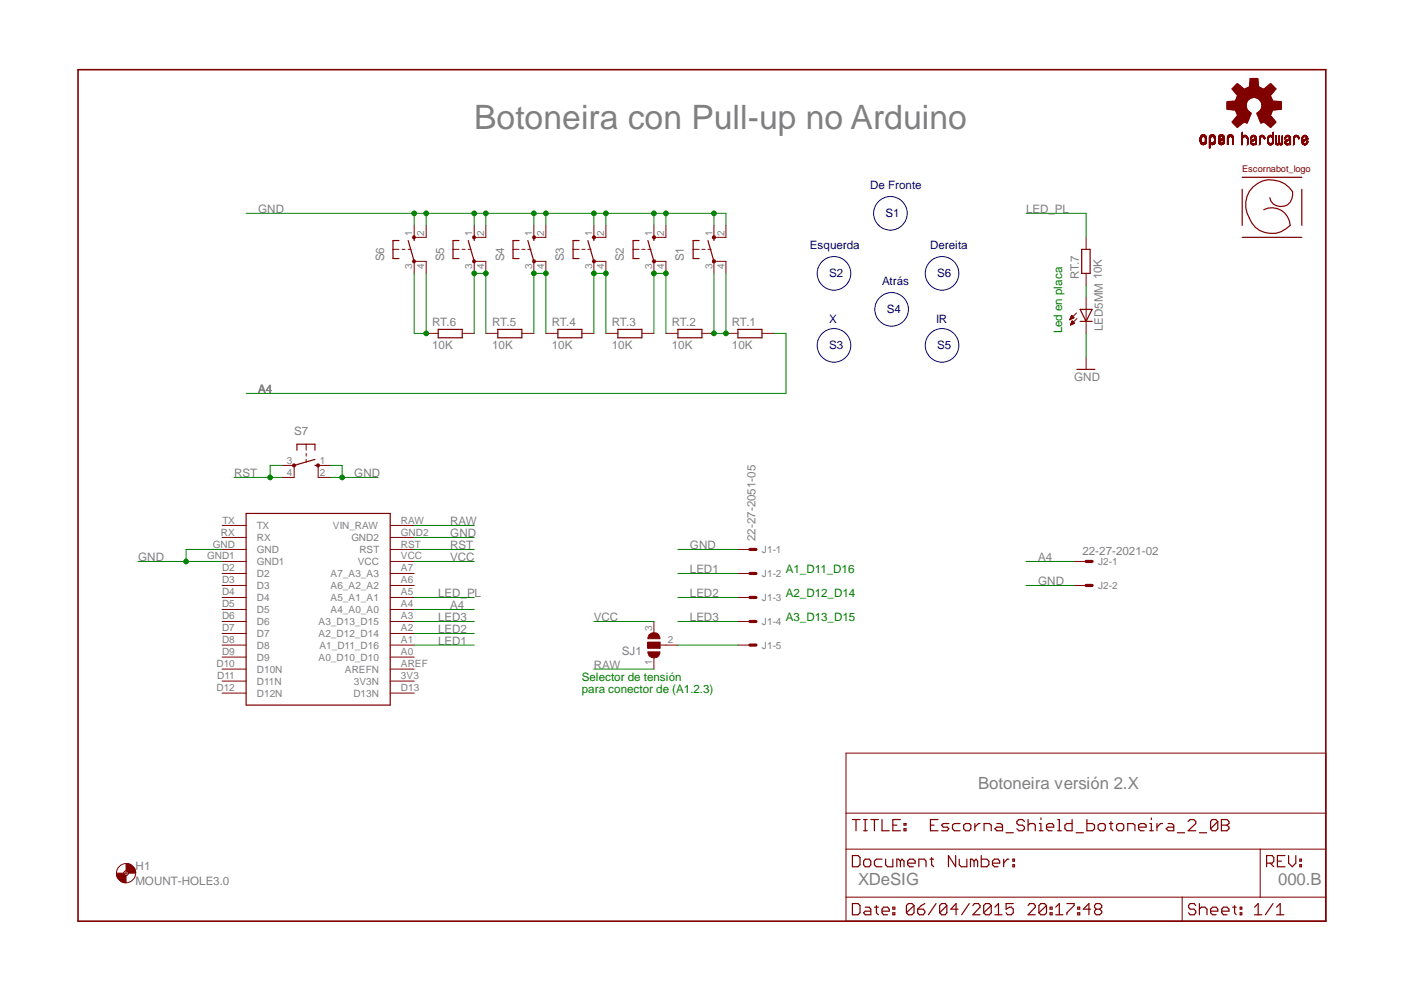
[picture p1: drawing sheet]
<svg xmlns="http://www.w3.org/2000/svg" width="297mm" height="210mm" viewBox="0 0 297 210" stroke-linecap="round" stroke-linejoin="round" font-family="sans-serif">
<defs><g id="words">
<text font-size="7.1" fill="#808080" x="100.3" y="27.4">Botoneira con Pull-up no Arduino</text>
<g font-size="3.6" fill="#808080">
<text x="206.9" y="167">Botoneira versión 2.X</text>
<text x="181.5" y="187.3">XDeSIG</text>
<text x="270.4" y="187.3">000.B</text>
</g>
<g font-size="2.5" fill="#000080">
<text x="184.1" y="40.1">De Fronte</text>
<text x="187.4" y="45.9">S1</text>
<text x="171.4" y="52.8">Esquerda</text>
<text x="196.8" y="52.8">Dereita</text>
<text x="175.4" y="58.6">S2</text>
<text x="198.3" y="58.6">S6</text>
<text x="186.6" y="60.4">Atrás</text>
<text x="175.4" y="68.3">X</text>
<text x="187.6" y="66.2">S4</text>
<text x="198" y="68.3">IR</text>
<text x="175.4" y="73.8">S3</text>
<text x="198.3" y="73.8">S5</text>
</g>
<g font-size="2.5" fill="#808080">
<text x="54.6" y="45.1">GND</text>
<text x="217.1" y="45.1">LED_PL</text>
<text x="81.3" y="55.3" transform="rotate(-90 81.3 55.3)">S6</text>
<text x="94" y="55.3" transform="rotate(-90 94 55.3)">S5</text>
<text x="106.7" y="55.3" transform="rotate(-90 106.7 55.3)">S4</text>
<text x="119.3" y="55.3" transform="rotate(-90 119.3 55.3)">S3</text>
<text x="132" y="55.3" transform="rotate(-90 132 55.3)">S2</text>
<text x="144.7" y="55.3" transform="rotate(-90 144.7 55.3)">S1</text>
<text x="228.3" y="59.1" transform="rotate(-90 228.3 59.1)">RT.7</text>
<text x="91.4" y="69">RT.6</text>
<text x="104.1" y="69">RT.5</text>
<text x="116.8" y="69">RT.4</text>
<text x="129.5" y="69">RT.3</text>
<text x="142.2" y="69">RT.2</text>
<text x="154.9" y="69">RT.1</text>
<text x="233.3" y="70" transform="rotate(-90 233.3 70)">LED5MM 10K</text>
<text x="91.4" y="73.8">10K</text>
<text x="104.1" y="73.8">10K</text>
<text x="116.8" y="73.8">10K</text>
<text x="129.5" y="73.8">10K</text>
<text x="142.2" y="73.8">10K</text>
<text x="154.9" y="73.8">10K</text>
<text x="54.6" y="83.2">A4</text>
<text x="227.2" y="80.7">GND</text>
<text x="62.2" y="92.1">S7</text>
<text x="49.5" y="101">RST</text>
<text x="74.9" y="101">GND</text>
<text x="95.2" y="113.7">GND</text>
<text x="95.2" y="111.2">RAW</text>
<text x="29.2" y="118.8">GND</text>
<text x="95.2" y="118.8">VCC</text>
<text x="95.2" y="116.3">RST</text>
<text x="146" y="116.3">GND</text>
<text x="159.9" y="114.5" transform="rotate(-90 159.9 114.5)">22-27-2051-05</text>
<text x="219.6" y="118.8">A4</text>
<text x="229" y="117.4">22-27-2021-02</text>
<text x="146" y="121.3">LED1</text>
<text x="219.6" y="123.9">GND</text>
<text x="92.7" y="131.5">LED3</text>
<text x="92.7" y="126.4">LED_PL</text>
<text x="95.2" y="129">A4</text>
<text x="125.6" y="131.5">VCC</text>
<text x="146" y="131.5">LED3</text>
<text x="146" y="126.4">LED2</text>
<text x="92.7" y="134">LED2</text>
<text x="92.7" y="136.6">LED1</text>
<text x="125.6" y="141.6">RAW</text>
<text x="131.6" y="138.7">SJ1</text>
<text x="28.7" y="184.2">H1</text>
<text x="28.7" y="187.2">MOUNT-HOLE3.0</text>
</g>
<g font-size="2.5" fill="#008000">
<text x="224.7" y="70.5" transform="rotate(-90 224.7 70.5)">Led en placa</text>
<text x="166.3" y="121.3">A1_D11_D16</text>
<text x="166.3" y="126.4">A2_D12_D14</text>
<text x="166.3" y="131.5">A3_D13_D15</text>
<text x="123.1" y="144">Selector de tensión</text>
<text x="123.1" y="146.7">para conector de (A1.2.3)</text>
</g>
<g font-size="2.1" fill="#808080">
<text x="87.2" y="49.9" transform="rotate(-90 87.2 49.9)">1</text>
<text x="89.7" y="49.9" transform="rotate(-90 89.7 49.9)">2</text>
<text x="99.9" y="49.9" transform="rotate(-90 99.9 49.9)">1</text>
<text x="102.4" y="49.9" transform="rotate(-90 102.4 49.9)">2</text>
<text x="112.6" y="49.9" transform="rotate(-90 112.6 49.9)">1</text>
<text x="115.1" y="49.9" transform="rotate(-90 115.1 49.9)">2</text>
<text x="125.3" y="49.9" transform="rotate(-90 125.3 49.9)">1</text>
<text x="127.8" y="49.9" transform="rotate(-90 127.8 49.9)">2</text>
<text x="138" y="49.9" transform="rotate(-90 138 49.9)">1</text>
<text x="140.5" y="49.9" transform="rotate(-90 140.5 49.9)">2</text>
<text x="150.7" y="49.9" transform="rotate(-90 150.7 49.9)">1</text>
<text x="153.2" y="49.9" transform="rotate(-90 153.2 49.9)">2</text>
<text x="87.2" y="56.8" transform="rotate(-90 87.2 56.8)">3</text>
<text x="89.7" y="56.8" transform="rotate(-90 89.7 56.8)">4</text>
<text x="99.9" y="56.8" transform="rotate(-90 99.9 56.8)">3</text>
<text x="102.4" y="56.8" transform="rotate(-90 102.4 56.8)">4</text>
<text x="112.6" y="56.8" transform="rotate(-90 112.6 56.8)">3</text>
<text x="115.1" y="56.8" transform="rotate(-90 115.1 56.8)">4</text>
<text x="125.3" y="56.8" transform="rotate(-90 125.3 56.8)">3</text>
<text x="127.8" y="56.8" transform="rotate(-90 127.8 56.8)">4</text>
<text x="138" y="56.8" transform="rotate(-90 138 56.8)">3</text>
<text x="140.5" y="56.8" transform="rotate(-90 140.5 56.8)">4</text>
<text x="150.7" y="56.8" transform="rotate(-90 150.7 56.8)">3</text>
<text x="153.2" y="56.8" transform="rotate(-90 153.2 56.8)">4</text>
<text x="60.7" y="98.1">3</text>
<text x="60.7" y="100.7">4</text>
<text x="67.6" y="98.1">1</text>
<text x="67.6" y="100.7">2</text>
<text x="46.7" y="113.4">RX</text>
<text x="47.1" y="110.8">TX</text>
<text x="54.4" y="111.9">TX</text>
<text x="70.4" y="111.9">VIN_RAW</text>
<text x="84.8" y="113.4">GND2</text>
<text x="84.8" y="110.8">RAW</text>
<text x="43.9" y="118.4">GND1</text>
<text x="45" y="115.9">GND</text>
<text x="54.4" y="114.5">RX</text>
<text x="54.4" y="117">GND</text>
<text x="54.4" y="119.6">GND1</text>
<text x="74.3" y="114.5">GND2</text>
<text x="75.7" y="119.6">VCC</text>
<text x="76" y="117">RST</text>
<text x="84.8" y="118.4">VCC</text>
<text x="84.8" y="115.9">RST</text>
<text x="161.2" y="117">J1-1</text>
<text x="232.3" y="119.6">J2-1</text>
<text x="47" y="120.9">D2</text>
<text x="47" y="123.5">D3</text>
<text x="47" y="126">D4</text>
<text x="54.4" y="122.1">D2</text>
<text x="54.4" y="124.6">D3</text>
<text x="69.9" y="124.6">A6_A2_A2</text>
<text x="69.9" y="122.1">A7_A3_A3</text>
<text x="84.8" y="126">A5</text>
<text x="84.8" y="123.5">A6</text>
<text x="84.8" y="120.9">A7</text>
<text x="161.2" y="122.1">J1-2</text>
<text x="232.3" y="124.6">J2-2</text>
<text x="47" y="128.5">D5</text>
<text x="47" y="131.1">D6</text>
<text x="54.4" y="127.2">D4</text>
<text x="54.4" y="129.7">D5</text>
<text x="69.9" y="129.7">A4_A0_A0</text>
<text x="69.9" y="127.2">A5_A1_A1</text>
<text x="84.8" y="131.1">A3</text>
<text x="84.8" y="128.5">A4</text>
<text x="161.2" y="127.2">J1-3</text>
<text x="47" y="133.6">D7</text>
<text x="47" y="136.2">D8</text>
<text x="54.4" y="132.3">D6</text>
<text x="54.4" y="134.8">D7</text>
<text x="54.4" y="137.3">D8</text>
<text x="67.4" y="134.8">A2_D12_D14</text>
<text x="67.4" y="132.3">A3_D13_D15</text>
<text x="67.6" y="137.3">A1_D11_D16</text>
<text x="84.8" y="136.2">A1</text>
<text x="84.8" y="133.6">A2</text>
<text x="138" y="133.6" transform="rotate(-90 138 133.6)">3</text>
<text x="141.3" y="136.2">2</text>
<text x="161.2" y="132.3">J1-4</text>
<text x="161.2" y="137.3">J1-5</text>
<text x="45.8" y="141.2">D10</text>
<text x="46" y="143.8">D11</text>
<text x="47" y="138.7">D9</text>
<text x="54.4" y="139.9">D9</text>
<text x="54.4" y="142.3">D10N</text>
<text x="67.4" y="139.9">A0_D10_D10</text>
<text x="73" y="142.3">AREFN</text>
<text x="84.8" y="143.8">3V3</text>
<text x="84.8" y="141.2">AREF</text>
<text x="84.8" y="138.7">A0</text>
<text x="138" y="140.6" transform="rotate(-90 138 140.6)">1</text>
<text x="45.8" y="146.3">D12</text>
<text x="54.4" y="144.9">D11N</text>
<text x="54.4" y="147.4">D12N</text>
<text x="74.8" y="147.4">D13N</text>
<text x="74.8" y="144.9">3V3N</text>
<text x="84.8" y="146.3">D13</text>
</g>
<text font-size="1.9" fill="#800000" x="262.8" y="36.4">Escornabot_logo</text>
</g></defs>
<path d="M16.5 14.7h264v180.2h-264z" fill="none" stroke="#800000" stroke-width=".34"/>
<path d="M146.6 52.8h1.3M148.5 52.8h.7M149.8 52.8h.7M151 50.2h2.6M151 55.3h2.6M179 159.4h101.5v35.5h-101.5zM179 179.7h101.5M179 172.1h101.5M266.6 179.7v10.1M179 189.8h101.5M250.1 189.8v5.1" fill="none" stroke="#800000" stroke-width=".21"/>
<g fill="none" stroke="#800000" stroke-width=".25">
<path d="M147.9 50.9h-1.3v3.8h1.3M149.8 50.9l1.2 4.4M151 50.2v.7M180.3 173.4h1.6M181.1 173.4v2.4M182.7 173.4h.8M182.7 175.8h.8M183 173.4v2.4M184.2 173.4h1.6M185 173.4v2.4M186.6 173.4v2.4h1.5M188.9 174.6h.8"/>
<path d="M190.5 173.4h-1.6v2.4h1.6M191.3 175.4h.4v.4h-.4zM191.3 174.3h.4v.3h-.4zM196.8 174.6h.8M198.5 173.4h-1.7v2.4h1.7M200.7 174.3h-1.1l-.4 .3 .4 .4h.8l.3 .4-.3 .4h-1.2M203.1 174.3h-1.2l-.4 .3v.8l.4 .4h1.2M203.9 174.6l.4-.3h.8l.3 .3v.8l-.3 .4h-.8l-.4-.4zM206.2 174.3v1.5M207.3 174.3h-.3l-.8 .7M208.2 175.8v-1.5h1.1l.4 .3v1.2M210.9 174.3h.8l.4 .3v1.2h-1.2l-.4-.4 .4-.4h1.2"/>
<path d="M212.9 176.2h1.5M216.7 173.8l-.4-.4h-.7l-.5 .4v.5l.5 .3h.7l.4 .4v.4l-.4 .4h-.7l-.5-.4M217.5 174.6l.4-.3h.8l.3 .3v1.2M217.5 173.4v2.4M219.9 175.8h.7M219.9 174.3h.3v1.5M220.2 173.1v.3M221.4 175h1.5v-.4l-.3-.3h-.8l-.4 .3v.8l.4 .4h.8M223.8 173.4h.3v2.4M223.8 175.8h.7M226.8 173.4v2.4h-1.1l-.4-.4v-.8l.4-.3h1.1M227.7 176.2h1.5"/>
<path d="M230 173.4v2.4h1.1l.5-.4v-.8l-.5-.3h-1.1M232.3 174.6l.4-.3h.8l.3 .3v.8l-.3 .4h-.8l-.4-.4zM234.7 174.3h.8M235 173.8v1.6l.5 .4M236.2 174.6l.4-.3h.8l.3 .3v.8l-.3 .4h-.8l-.4-.4zM238.6 175.8v-1.5h1.1l.4 .3v1.2M240.9 175h1.6v-.4l-.4-.3h-.8l-.4 .3v.8l.4 .4h.8M243.2 175.8h.8M243.2 174.3h.4v1.5M243.6 173.1v.3M244.8 174.3v1.5M246 174.3h-.5l-.7 .7"/>
<path d="M247.1 174.3h.8l.4 .3v1.2h-1.2l-.4-.4 .4-.4h1.2M249.1 176.2h1.5M251.4 173.8l.4-.4h.8l.4 .4v.5l-1.6 1.5h1.6M253.7 176.2h1.6M257.6 173.8l-.4-.4h-.7l-.4 .4v1.6M257.6 173.8v1.6l-.4 .4h-.7l-.4-.4M257.6 173.8l-1.5 1.6M258.4 173.4h1.2l.4 .4v.5l-.4 .3 .4 .4v.4l-.4 .4h-1.2zM258.4 174.6h1.2M180.3 181h1.2l.4 .5v1.5l-.4 .4h-1.2zM180.3 191.2h1.2l.4 .4v1.5l-.4 .5h-1.2zM183 192h.9l.3 .4v1.2h-1.2l-.3-.5 .3-.3h1.2"/>
<path d="M183 181.8h.9l.3 .4v.8l-.3 .4h-.9l-.3-.4v-.8zM185 192h.8M185.4 191.6v1.5l.4 .5M186.6 192.8h1.5v-.4l-.3-.4h-.9l-.3 .4v.7l.3 .5h.9M186.6 181.8h-1.2l-.4 .4v.8l.4 .4h1.2M187.4 181.8v1.2l.4 .4h1.1v-1.6M188.9 193.1h.4v.5h-.4zM188.9 192h.4v.4h-.4zM190.5 182.2l-.4-.4h-.4v1.6M190.5 182.2l.3-.4 .5 .4v1.2M190.5 182.2v1.2M192 182.6h1.6v-.4l-.4-.4h-.8l-.4 .4v.8l.4 .4h.8"/>
<path d="M193.4 191.6v1.5l-.4 .5h-.8l-.4-.5M193.4 191.6l-.4-.4h-.8l-.4 .4v1.5M193.4 191.6l-1.6 1.5M194.1 192.4h1.2l.4 .4v.3l-.4 .5h-.8l-.4-.5zM194.4 183.4v-1.6h1.2l.3 .4v1.2M195.7 191.2l-.8 .4-.8 .8M196.8 181.8h.7M197.1 181.5v1.5l.4 .4M198 191.2l-1.6 2.4M200.3 191.6v1.5l-.3 .5h-.8l-.4-.5M200.3 191.6l-.3-.4h-.8l-.4 .4v1.5M200.3 191.6l-1.5 1.5"/>
<path d="M202.2 181v2.4l-1.5-2.4v2.4M202.7 192.4h-1.5l1.1-1.2v2.4M202.9 181.8v1.2l.5 .4h1.2v-1.6M205.1 191.2l-1.6 2.4M205.8 191.6l.4-.4h.8l.3 .4v.4l-1.5 1.6h1.5M206.1 182.2l-.4-.4h-.4v1.6M206.1 182.2v1.2M206.1 182.2l.4-.4 .3 .4v1.2M207.6 181v2.4h1.2l.4-.4v-.8l-.4-.4h-1.2M209.7 191.6v1.5l-.4 .5h-.8l-.4-.5M209.7 191.6l-.4-.4h-.8l-.4 .4v1.5M209.7 191.6l-1.6 1.5"/>
<path d="M210 182.6h1.5v-.4l-.3-.4h-.8l-.4 .4v.8l.4 .4h.8M210.5 193.6h1.5M210.5 192l.7-.8v2.4M212.3 181.8v1.6M213.4 181.8h-.3l-.8 .8M214.3 183h.3v.4h-.3zM214.3 181.8h.3v.4h-.3zM214.4 191.2h-1.5v1.2l.7-.4h.4l.4 .4v.7l-.4 .5h-.8l-.3-.5M217.5 191.6l.3-.4h.9l.3 .4v.4l-1.5 1.6h1.5M221.4 191.6v1.5l-.4 .5h-.8l-.4-.5M221.4 191.6l-.4-.4h-.8l-.4 .4v1.5M221.4 191.6l-1.6 1.5"/>
<path d="M222.2 193.1h.4v.5h-.4zM222.2 192h.4v.4h-.4zM223.4 193.6h1.5M223.4 192l.7-.8v2.4M225.7 191.2h1.5v.4l-1.5 1.5v.5M228 193.1h.4v.5h-.4zM228 192h.4v.4h-.4zM230.7 192.4h-1.5l1.2-1.2v2.4M231.9 192.4l-.3 .4v.3l.3 .5h.8l.4-.5v-.3l-.4-.4M231.9 192.4l-.3-.4v-.4l.3-.4h.8l.4 .4v.4l-.4 .4M231.9 192.4h.8M253 191.6l-.4-.4h-.8l-.3 .4v.4l.3 .4h.8l.4 .4v.3l-.4 .5h-.8l-.3-.5"/>
<path d="M253.7 192.4l.5-.4h.7l.5 .4v1.2M253.7 191.2v2.4M256.1 192.8h1.5v-.4l-.3-.4h-.8l-.4 .4v.7l.4 .5h.8M258.5 192.8h1.5v-.4l-.4-.4h-.8l-.3 .4v.7l.3 .5h.8M260.8 192h.7M261.2 191.6v1.5l.3 .5M262.4 193.1h.3v.5h-.3zM262.4 192h.3v.4h-.3zM265.4 193.6h1.6M265.4 192l.8-.8v2.4M268 182.6h1.2l.3-.4v-.7l-.3-.5h-1.2v2.4M268.7 182.6l.8 .8"/>
<path d="M269.3 191.2l-1.6 2.4M270.1 193.6h1.5M270.1 192l.7-.8v2.4M270.3 182.2h.8M271.9 181h-1.6v2.4h1.6M272.6 181v1.6l.8 .8 .8-.8v-1.6M275 183h.3v.4h-.3zM275 181.8h.3v.4h-.3z"/>
</g>
<circle cx="151.1" cy="55.3" r=".35" fill="#800000"/>
<circle cx="151.1" cy="55.3" r=".35" fill="none" stroke="#800000" stroke-width=".21"/>
<circle cx="151.1" cy="50.2" r=".35" fill="#800000"/>
<g fill="none" stroke="#800000" stroke-width=".21">
<path d="M133.9 52.8h1.3M135.8 52.8h.7M137.1 52.8h.7M138.3 50.2h2.6M138.3 55.3h2.6M151 47.7v2.5M151 55.3v2.5M153.6 47.7v2.5M153.6 55.3v2.5"/>
<circle cx="151.1" cy="50.2" r=".35"/>
</g>
<path d="M135.2 50.9h-1.3v3.8h1.3M137.1 50.9l1.2 4.4M138.3 50.2v.7" fill="none" stroke="#800000" stroke-width=".25"/>
<path d="M138.2 55h.4v.6h-.4l-.2-.3z" fill-rule="evenodd" fill="#800000"/>
<path d="M138.2 55h.4v.6h-.4l-.2-.3z" fill="none" stroke="#800000" stroke-width=".21"/>
<path d="M138.2 50h.4v.5h-.4l-.2-.3z" fill-rule="evenodd" fill="#800000"/>
<path d="M121.2 52.8h1.3M123.1 52.8h.7M124.4 52.8h.7M125.6 50.2h2.6M125.6 55.3h2.6M138.2 50h.4v.5h-.4l-.2-.3zM138.3 47.7v2.5M138.3 55.3v2.5M140.9 47.7v2.5M140.9 55.3v2.5" fill="none" stroke="#800000" stroke-width=".21"/>
<path d="M122.5 50.9h-1.3v3.8h1.3M124.4 50.9l1.2 4.4M125.6 50.2v.7" fill="none" stroke="#800000" stroke-width=".25"/>
<path d="M125.5 55h.4v.6h-.4l-.2-.3z" fill-rule="evenodd" fill="#800000"/>
<path d="M125.5 55h.4v.6h-.4l-.2-.3z" fill="none" stroke="#800000" stroke-width=".21"/>
<path d="M125.5 50h.4v.5h-.4l-.2-.3z" fill-rule="evenodd" fill="#800000"/>
<path d="M108.5 52.8h1.3M110.4 52.8h.7M111.7 52.8h.7M112.9 50.2h2.6M112.9 55.3h2.6M125.5 50h.4v.5h-.4l-.2-.3zM125.6 47.7v2.5M125.6 55.3v2.5M128.2 47.7v2.5M128.2 55.3v2.5" fill="none" stroke="#800000" stroke-width=".21"/>
<path d="M109.8 50.9h-1.3v3.8h1.3M111.7 50.9l1.2 4.4M112.9 50.2v.7" fill="none" stroke="#800000" stroke-width=".25"/>
<path d="M112.8 55h.4v.6h-.4z" fill-rule="evenodd" fill="#800000"/>
<path d="M112.8 55h.4v.6h-.4z" fill="none" stroke="#800000" stroke-width=".21"/>
<path d="M112.8 50h.4v.5h-.4z" fill-rule="evenodd" fill="#800000"/>
<path d="M95.8 52.8h1.3M97.8 52.8h.6M99.1 52.8h.6M100.3 50.2h2.5M100.3 55.3h2.5M112.8 50h.4v.5h-.4zM112.9 47.7v2.5M112.9 55.3v2.5M115.5 47.7v2.5M115.5 55.3v2.5" fill="none" stroke="#800000" stroke-width=".21"/>
<path d="M97.1 50.9h-1.3v3.8h1.3M99.1 50.9l1.2 4.4M100.3 50.2v.7" fill="none" stroke="#800000" stroke-width=".25"/>
<path d="M100.1 55h.4v.6h-.4z" fill-rule="evenodd" fill="#800000"/>
<path d="M100.1 55h.4v.6h-.4z" fill="none" stroke="#800000" stroke-width=".21"/>
<path d="M100.1 50h.4v.5h-.4z" fill-rule="evenodd" fill="#800000"/>
<path d="M83.1 52.8h1.3M85.1 52.8h.6M86.4 52.8h.6M87.6 50.2h2.6M87.6 55.3h2.6M100.1 50h.4v.5h-.4zM100.3 47.7v2.5M100.3 55.3v2.5M102.8 47.7v2.5M102.8 55.3v2.5" fill="none" stroke="#800000" stroke-width=".21"/>
<path d="M84.4 50.9h-1.3v3.8h1.3M86.4 50.9l1.2 4.4M87.6 50.2v.7" fill="none" stroke="#800000" stroke-width=".25"/>
<path d="M87.4 55h.4v.6h-.4z" fill-rule="evenodd" fill="#800000"/>
<path d="M87.4 55h.4v.6h-.4z" fill="none" stroke="#800000" stroke-width=".21"/>
<path d="M87.4 50h.4v.5h-.4z" fill-rule="evenodd" fill="#800000"/>
<g fill="none" stroke="#800000" stroke-width=".21">
<path d="M253.8 30h.5M253.8 29.9h.5M253.8 29.8h.5M253.8 29.7h.5M253.8 29.6h.5M253.8 29.5h.5M253.8 29.4h.5M253.8 29.3h.5M253.8 29.2h.5M253.8 29.1h.5M253.9 30.3h1.3M253.9 30.2h1.4"/>
<path d="M253.9 30.2h.5M253.9 30.1h.4M253.9 29.1h.4M253.9 29h.5M253.9 28.9h1.4M254 30.4h1.2M254 28.8h1.2M254 28.7h1.1M254.1 30.5h1M254.1 28.6h.9M254.2 30.6h.7M254.3 28.5h.6"/>
<path d="M254.4 30.7h.3M254.8 30.2h.5M254.8 29h.5M254.8 30.1h.5M254.8 29.1h.5M254.9 30h.4M254.9 29.9h.4M254.9 29.8h.4M254.9 29.7h.4M254.9 29.6h.4M254.9 29.5h.4M254.9 29.4h.4"/>
<path d="M254.9 29.3h.4M254.9 29.2h.4M254.9 29.1h.4M255.8 31.3h.1M255.8 31.3h.3M255.8 31.2h.3M255.8 31.1h.3M255.8 31h.3M255.8 30.9h.3M255.8 30.8h.3M255.8 30.7h.3M255.8 30.7h.4"/>
<path d="M255.8 30.6h1.1M255.8 30.5h1.2M255.8 30.4h1.2M255.8 30.3h1.3M255.8 30.2h1.3M255.8 30.2h.6M255.8 30.1h.4M255.8 30h.4M255.8 29.9h.3M255.8 29.8h.3M255.8 29.7h.3M255.8 29.6h.3"/>
<path d="M255.8 29.5h.3M255.8 29.4h.3M255.8 29.3h.3M255.8 29.2h.3M255.8 29.1h.4M255.8 29.1h.5M255.8 29h.6M255.9 28.9h1.2M255.9 28.8h1.2M255.9 28.7h1.1M256 28.6h1M256.1 28.5h.7"/>
<path d="M256.4 30.7h.2M256.6 29h.6M256.7 30.2h.5M256.8 30.1h.4M256.8 30h.4M256.8 29.2h.4M256.8 29.1h.4M256.9 29.9h.3M256.9 29.8h.3M256.9 29.7h.3M256.9 29.6h.3M256.9 29.5h.3"/>
<path d="M256.9 29.4h.3M256.9 29.3h.3M257.7 30.2h1.4M257.7 30.2h.5M257.7 30.1h.4M257.7 30h.4M257.7 29.9h.5M257.7 29.8h.7M257.7 29.7h.9M257.7 29.6h1M257.7 29.6h1.3M257.7 29.5h1.4"/>
<path d="M257.7 29.4h.4M257.7 29.3h.4M257.7 29.2h.4M257.7 29.1h.4M257.7 29h.5M257.7 28.9h1.4M257.8 30.4h1.2M257.8 30.3h1.2M257.8 28.8h1.2M257.9 30.5h1M257.9 28.7h1.1M258 28.6h.9"/>
<path d="M258.1 30.6h.6M258.1 28.5h.6M258.1 29.4h1M258.2 30.7h.4M258.4 29.3h.7M258.6 30.2h.5M258.6 29.2h.5M258.6 29h.5M258.7 30.1h.4M258.7 29.1h.4M258.7 30h.4M258.7 29.9h.4"/>
<path d="M258.9 29.7l.2 .1h-.4M259.6 30.6h.2M259.6 30.5h.4M259.6 30.4h.4M259.6 30.3h.4M259.6 30.2h.4M259.6 30.1h.4M259.6 30h.4M259.6 29.9h.4M259.6 29.8h.4M259.6 29.7h.4M259.6 29.6h.4"/>
<path d="M259.6 29.5h.4M259.6 29.4h.4M259.6 29.3h.4M259.6 29.2h.4M259.6 29.1h.4M259.6 29.1h.5M259.6 29h.6M259.7 30.6v.1M259.7 28.9h1.3M259.7 28.8h1.2M259.8 28.7h1.1M259.8 28.6h1"/>
<path d="M260 28.5h.7M260.5 29h.5M260.6 29.1h.4M260.7 30.6h.2M260.7 30.5h.3M260.7 30.4h.3M260.7 30.3h.3M260.7 30.2h.3M260.7 30.1h.3M260.7 30h.3M260.7 29.9h.3M260.7 29.8h.3"/>
<path d="M260.7 29.7h.3M260.7 29.6h.3M260.7 29.5h.3M260.7 29.4h.3M260.7 29.3h.3M260.7 29.2h.3M262.7 30.6h.3M262.7 30.5h.3M262.7 30.4h.3M262.7 30.3h.3M262.7 30.2h.3M262.7 30.1h.3"/>
<path d="M262.7 30h.3M262.7 29.9h.3M262.7 29.8h.3M262.7 29.7h.3M262.7 29.6h.3M262.7 29.5h.3M262.7 29.4h.3M262.7 29.3h.3M262.7 29.2h.3M262.7 29.1h.4M262.7 29h.6M262.7 28.9h1.2"/>
<path d="M262.7 28.8h1.2M262.7 28.7h1M262.7 28.6h.3M262.7 28.5h.3M262.7 28.4h.3M262.7 28.3h.3M262.7 28.2h.3M262.7 28.1h.3M262.7 28h.3M262.8 30.7h-.1M262.8 28h.2M262.9 28h.1"/>
<path d="M263.1 28.6h.6M263.5 29h.5M263.7 29.1h.3M263.7 29.3h.4M263.7 29.2h.4M263.7 29.1h.4M263.8 30.6h.3M263.8 30.5h.3M263.8 30.4h.3M263.8 30.3h.3M263.8 30.2h.3M263.8 30.1h.3"/>
<path d="M263.8 30h.3M263.8 29.9h.3M263.8 29.8h.3M263.8 29.7h.3M263.8 29.6h.3M263.8 29.5h.3M263.8 29.4h.3M263.9 30.7h-.1M264.5 30.3h.5M264.5 30.2h.3M264.5 30.1h.3M264.5 30h.4"/>
<path d="M264.5 29.9h.6M264.5 29.3h.3M264.5 29.2h.3M264.5 29.1h.3M264.6 30.4h.7M264.6 29.8h.7M264.6 29.1h.3M264.6 29h.5M264.7 30.5h.7M264.7 29.7h1.2M264.7 28.9h1.1M264.8 30.6h.6"/>
<path d="M264.8 29.6h1.1M264.8 29.4l-.3 .1M264.8 28.8h.9M264.8 28.7h.8M264.9 30.7h.4M264.9 29.6h1M264.9 28.6h.5M265 30.7h.1M265.1 30.7h.1M265.2 30.7h.1M265.2 30.3h.1M265.2 29.5h.7"/>
<path d="M265.3 30.3v.1M265.3 29h.5M265.3 29.4h.6M265.4 29.1h.5M265.5 29.3h.4M265.5 29.1h.4M265.6 30.6h.3M265.6 30.5h.3M265.6 30.4h.3M265.6 30.3h.3M265.6 30.2h.3M265.6 30.1h.3"/>
<path d="M265.6 30h.3M265.6 29.9h.3M265.6 29.8h.3M265.6 29.2h.3M265.7 30.7h-.1M266.4 30.6h.2M266.4 30.5h.2M266.4 30.4h.2M266.4 30.3h.2M266.4 30.2h.2M266.4 30.1h.2M266.4 30h.2"/>
<path d="M266.4 29.9h.2M266.4 29.8h.2M266.4 29.7h.2M266.4 29.6h.2M266.4 29.5h.2M266.4 29.4h.2M266.4 29.3h.2M266.4 29.2h.2M266.4 29.1h.3M266.4 29.1h.4M266.4 30.7h.1M266.4 29h.6"/>
<path d="M266.4 28.9h1.1M266.5 28.8h1M266.6 28.7h.8M266.8 28.6h.4M267 29h.6M267.2 29.1h.4M267.3 29.1h.4M267.4 29.3h.3M267.4 29.2h.3M267.6 29.4l-.1 .1M268.1 30.2h.5M268.1 30.2h.4"/>
<path d="M268.1 30.1h.4M268.1 30h.3M268.1 29.9h.3M268.1 29.8h.3M268.1 29.7h.3M268.1 29.6h.3M268.1 29.5h.3M268.1 29.4h.3M268.1 29.3h.3M268.1 29.2h.4M268.1 29.1h.4M268.2 30.4h1.2"/>
<path d="M268.2 30.3h.5M268.2 29.1h.4M268.2 29h.5M268.3 30.5h1M268.3 28.9h1.2M268.3 28.8h1.2M268.4 30.6h.8M268.5 28.7h1M268.6 30.7h.5M268.6 28.6h.5M268.7 30.7h.1M268.8 30.7h.1"/>
<path d="M268.9 30.3h.5M268.9 29h.6M269.1 30.2h.4M269.1 29.1h.4M269.2 30.2h.3M269.2 29.1h.3M269.2 30.1h.3M269.2 30h.3M269.2 29.9h.3M269.2 29.8h.3M269.2 29.7h.3M269.2 29.6h.3"/>
<path d="M269.2 29.5h.3M269.2 29.4h.3M269.2 29.3h.3M269.2 29.2h.3M269.2 28.6h.3M269.2 28.5h.3M269.2 28.4h.3M269.2 28.3h.3M269.2 28.2h.3M269.2 28.1h.3M269.2 28h.3M269.3 28h.2"/>
<path d="M269.4 28h.1M269.7 30.2h.4M269.7 30.1h.4M269.7 30h.4M269.7 29.9h.4M269.7 29.8h.4M269.7 29.7h.4M269.7 29.6h.4M269.7 29.5h.4M269.7 29.4h.4M269.7 29.3h.4M269.7 29.2h.4"/>
<path d="M269.7 29.1h.4M269.7 29h.4M269.7 28.9h.4M269.7 28.8h.4M269.8 30.5h1.6M269.8 30.4h1.6M269.8 30.3h.4M269.8 30.2h.3M269.8 28.7h.3M269.9 30.6h1.5M270 28.6v.1M270.1 30.7h.4"/>
<path d="M270.2 30.7h.1M270.3 30.7h.1M270.3 30.3h.6M270.4 30.2h.4M270.4 30.1h.4M270.4 30h.4M270.4 29.9h.4M270.4 29.8h.4M270.4 29.7h.4M270.5 29.6h.3M270.5 29.5h.3M270.5 29.4h.3"/>
<path d="M270.5 29.3h.3M270.5 29.2h.3M270.5 29.1h.3M270.5 29h.3M270.5 28.9h.3M270.5 28.8h.3M270.5 28.7h.3M270.7 28.6v.1M270.8 30.7h.4M271 30.7h.1M271 30.3h.4M271.1 30.2h.3"/>
<path d="M271.2 30.2h.2M271.2 30.1h.2M271.2 30h.2M271.2 29.9h.2M271.2 29.8h.2M271.2 29.7h.2M271.2 29.6h.2M271.2 29.5h.2M271.2 29.4h.2M271.2 29.3h.2M271.2 29.2h.2M271.2 29.1h.2"/>
<path d="M271.2 29h.2M271.2 28.9h.2M271.2 28.8h.2M271.3 28.7h.1M271.4 28.6v.1M271.8 30.4h.8M271.8 30.3h.5M271.8 30.2h.3M271.8 30.2h.2M271.8 30.1h.3M271.8 30h.3M271.8 29.9h.5"/>
<path d="M271.8 29.3h.2M271.8 29.2h.2M271.8 29.1h.3M271.8 29.1h.4M271.9 30.5h.7M271.9 29.8h.6M271.9 29.7h.8M271.9 29h.5M271.9 28.9h1.1M271.9 30.6h.7M271.9 28.8h1.1M272 29.6h1.1"/>
<path d="M272 29.4l-.2 .1M272.1 30.7h.5M272.1 28.7h.7M272.2 29.6h.9M272.2 28.6h.5M272.3 30.7h.1M272.4 30.7h.1M272.5 29.5h.6M272.5 29h.5M272.5 30.3v.1M272.6 29.4h.5M272.7 29.1h.3"/>
<path d="M272.8 29.7h.3M272.8 29.3h.3M272.8 29.2h.3M272.8 29.1h.3M272.9 30.6h.2M272.9 30.5h.2M272.9 30.4h.2M272.9 30.3h.2M272.9 30.2h.2M272.9 30.1h.2M272.9 30h.2M272.9 29.9h.2"/>
<path d="M272.9 29.8h.2M273 30.7h-.1M273.6 30.6h.2M273.6 30.5h.2M273.6 30.4h.2M273.6 30.3h.2M273.6 30.2h.2M273.6 30.1h.2M273.6 30h.2M273.6 29.9h.2M273.6 29.8h.2M273.6 29.7h.2"/>
<path d="M273.6 29.6h.2M273.6 29.5h.2M273.6 29.4h.2M273.6 29.3h.3M273.6 29.2h.3M273.6 29.1h.3M273.6 30.7h.1M273.6 29.1h.4M273.6 29h.6M273.7 30.7h-.1M273.7 28.9h1.1M273.7 28.8h1"/>
<path d="M273.9 28.7h.8M274 28.6h.5M274.3 29h.5M274.5 29.1h.4M274.6 29.1h.3M274.7 29.4h.2M274.7 29.3h.2M274.7 29.2h.2M275.4 30.3h.6M275.4 30.2h.4M275.4 30.1h.3M275.4 30h.4"/>
<path d="M275.4 29.9h.5M275.4 29.8h.7M275.4 29.7h.9M275.4 29.6h1.1M275.4 29.6h.3M275.4 29.5h.3M275.4 29.4h.3M275.4 29.3h.3M275.4 29.2h.3M275.4 29.1h.4M275.5 30.4h1.1M275.5 29h.5"/>
<path d="M275.5 28.9h1.1M275.6 30.5h.9M275.6 28.8h.9M275.7 30.6h.7M275.7 28.7h.7M275.8 29.6h.9M275.8 30.7h.6M275.8 28.6h.5M275.9 30.7h.1M276 30.7h.1M276 29.5h.8M276.1 30.7h.1"/>
<path d="M276.1 29h.6M276.2 30.3h.5M276.2 29.4h.6M276.3 29.1h.4M276.4 30.2h.3M276.4 29.3h.4M276.4 29.1h.3M276.4 30.1h.4M276.4 30h.4M276.4 29.2h.4M276.5 29.9h.3M276.7 29.8v.1"/>
<path d="M87.4 50h.4v.5h-.4zM87.6 47.7v2.5M87.6 55.3v2.5M90.2 47.7v2.5M90.2 55.3v2.5M229.8 50.2v2.6M229.8 57.8v2.6M90.2 70.5h2.5M97.8 70.5h2.5M102.8 70.5h2.5M110.4 70.5h2.5M115.5 70.5h2.5"/>
<path d="M123.1 70.5h2.5M128.2 70.5h2.5M135.8 70.5h2.5M140.9 70.5h2.5M148.5 70.5h2.5M153.6 70.5h2.5M161.2 70.5h2.5M226.3 67.6h.1M226.4 67.5h.2M226.4 67.4h.5M226.5 67.3h.6M226.5 67.2h.7"/>
<path d="M226.5 68.8h.1M226.5 68.7h.2M226.6 67.2h.6M226.6 67.1h.5M226.6 67h.4M226.6 68.6h.3M226.6 68.5h.5M226.6 68.4h.6M226.7 66.9h.2M226.7 66.8h.1M226.7 68.3h.6M226.7 68.3h.5"/>
<path d="M226.7 66.7l-.4 1M226.7 66.7l.5 .5-.9 .5M226.7 66.7h.1M226.7 68.2h.5M226.7 68.1h.3M226.8 67.9l-.3 .9M226.8 67.9l.5 .5-.8 .4M226.8 68h.1M226.8 67.9h.1M227.8 66.2l-1.5 1.5M227.8 67.4l-1.3 1.4M229.8 62.9v7.6"/>
<path d="M229.8 75.6v2.6M47 111.2h5.1M47 113.7h5.1M47 116.3h5.1M47 118.8h5.1M82.5 111.2h5.1M82.5 113.7h5.1M82.5 116.3h5.1M82.5 118.8h5.1M156.1 116.3h2.6M47 121.3h5.1M47 123.9h5.1"/>
<path d="M47 126.4h5.1M47 129h5.1M47 131.5h5.1M47 134h5.1M47 136.5h5.1M47 139h5.1M82.5 121.3h5.1M82.5 123.9h5.1M82.5 126.4h5.1M82.5 129h5.1M82.5 131.5h5.1M82.5 134h5.1"/>
<path d="M82.5 136.5h5.1M82.5 139h5.1M156.1 121.3h2.6M156.1 126.4h2.6M156.1 131.5h2.6M156.1 136.5h2.6M47 141.6h5.1M47 144.1h5.1M47 146.7h5.1M82.5 141.6h5.1M82.5 144.1h5.1M82.5 146.7h5.1"/>
</g>
<g fill="none" stroke="#800000" stroke-width=".25">
<path d="M262.8 37.5h12.6M228.9 52.8h1.7v5h-1.7zM262.8 40.1v7.6M262.8 50.2h12.6M268.6 41.8a2.5 2.5 0 0 0 3.1 1.8 2.5 2.5 0 0 0 1.8-3 5.4 5.4 0 0 0-7.4-1.8 5.4 5.4 0 0 0-1.8 7.4 5.1 5.1 0 0 0 8.7 1.5 3.8 3.8 0 0 0-5.6-3.3M275.4 40.1v7.6M92.7 69.7h5.1v1.8h-5.1zM105.3 69.7h5.1v1.8h-5.1zM118 69.7h5.1v1.8h-5.1zM130.7 69.7h5.1v1.8h-5.1zM143.4 69.7h5.1v1.8h-5.1zM156.1 69.7h5.1v1.8h-5.1z"/>
<path d="M227.8 78.2h3.8M228.5 65.5h2.6l-1.3 2.5zM228.5 68h2.6M52.1 108.6h30.4v40.6h-30.4z"/>
</g>
<path d="M158.7 116.3h1.2M158.7 121.3h1.2M158.7 126.4h1.2M158.7 131.5h1.2M158.7 136.5h1.2" fill="none" stroke="#800000" stroke-width=".68"/>
<g fill="none" stroke="#800000" stroke-width=".42">
<path d="M260.8 18.8l1-1 1.4 1.2 .4-.2M260.8 18.8l1.2 1.4-.2 .4M260.8 18.8h2.2M261 19.1h8.6M261 18.6h1.7M261.2 19.3h8.2M261.3 18.3h1.1M261.5 19.6h7.7M261.5 18h.5M261.6 19.8h7.4M263.6 18.8l.8-.3 .2-1.8h1.4l.2 1.8 .8 .3M263.6 18.8h3.4"/>
<path d="M264.2 18.6h2.2M264.4 18.3h1.8M264.5 18h1.6M264.5 17.8h1.6M264.5 17.5h1.6M264.6 17.3h1.5M264.6 17h1.4M264.6 16.8h1.4M267 18.8l.4 .2 1.4-1.2 1 1M267.6 18.8h2.2M267.9 18.6h1.7M268.2 18.3h1.1"/>
<path d="M268.6 18h.5M269.8 18.8l-1.2 1.4 .2 .4M259.7 22.9h4M259.7 22.6h3.9M259.7 22.4h3.9M259.7 22.1h3.9M259.7 21.9h3.9M259.8 21.6h3.9M260.7 23.1h3M260.9 25.9h2M260.9 25.7h3M261.1 26.2h1.5"/>
<path d="M261.2 25.4h2.8M261.4 26.4h.9M261.4 25.2h2.8M261.5 24.9h2.7M261.5 23.4h2.4M261.5 21.4h2.3M261.6 26.7h.4M261.6 23.6h2.5M261.6 21.1h2.4M261.7 23.9h2.8M261.7 20.8h2.6M261.8 20.6l-.3 .8-1.8 .2v1.4l1.8 .2 .5 1.2"/>
<path d="M261.8 24.7h2.5M261.8 20.6h3.1M261.9 24.1h2.7M261.9 20.1h6.8M262 24.4l-1.2 1.4 1 1.1 1.4-1.2 .6 .2M262 24.4h2.4M262 20.3h6.6M263.6 22.6l.1 .3M263.7 22.9l.2 .6 .7 .5-.8 1.9M263.7 25.9h.1M264.9 20.6a1.68 1.68 0 0 0-1.3 2M264.9 20.6a1.78 1.78 0 0 1 2.2 1.8"/>
<path d="M265.7 20.6h3.1M266 24.1h2.8M266.2 24.4h2.4M266.2 23.9h2.7M266.3 24.7h2.5M266.3 20.8h2.6M266.4 24.9h2.7M266.4 25.2h2.8M266.5 23.6l-.5 .4 .8 1.9M266.5 23.6h2.5M266.6 25.4h2.9M266.6 21.1h2.5"/>
<path d="M266.7 25.7h3M266.7 23.4h2.4M266.8 25.9h.1M266.8 21.4h2.3M266.9 23.1h3M267 21.6h3.8M267 22.6l-.1 .6-.4 .4M267 22.9h4M267 22.6h4M267 22.1h4M267 21.9h4M267.1 22.4l-.1 .2"/>
<path d="M267.1 22.4h3.9M267.7 25.9h2M268.1 26.2h1.4M268.3 26.4h.9M268.6 24.4l1.2 1.4-1 1.1-1.4-1.2-.6 .2M268.6 26.7h.4M268.8 20.6l.4 .8 1.8 .2v1.4l-1.8 .2-.6 1.2"/>
</g>
<path d="M137.3 134.3a1.28 1.28 0 0 1 1.5-.4 1.28 1.28 0 0 1 .8 1.2h-2.5z" fill-rule="evenodd" fill="#800000"/>
<path d="M137.3 134.3a1.28 1.28 0 0 1 1.5-.4 1.28 1.28 0 0 1 .8 1.2h-2.5z" fill="none" stroke="#800000" stroke-width=".21"/>
<path d="M137.1 137.9h2.5a1.27 1.27 0 0 1-1.3 1.3 1.27 1.27 0 0 1-1.2-1.3z" fill-rule="evenodd" fill="#800000"/>
<path d="M137.1 137.9h2.5a1.27 1.27 0 0 1-1.3 1.3 1.27 1.27 0 0 1-1.2-1.3zM137.1 135.9h2.5v1.3h-2.5zM139.6 136.5h1.3" fill="none" stroke="#800000" stroke-width=".21"/>
<path d="M137.1 135.9h2.5v1.2h-2.5z" fill-rule="evenodd" fill="#800000"/>
<path d="M62.2 98.5v2.5M64.8 94v1.3M64.8 95.9v.6M64.8 97.2v.6M67.3 98.5v2.5M137.1 135.9h2.5v1.2h-2.5zM138.3 131.5v2.5M138.3 139v2.6M140.9 136.5h2.5" fill="none" stroke="#800000" stroke-width=".21"/>
<path d="M62.8 95.3v-1.3h3.8v1.3M66.6 98.5h.7M66.6 97.2l-4.4 1.3" fill="none" stroke="#800000" stroke-width=".25"/>
<path d="M62 98.2h.4l.2 .3-.2 .2h-.4z" fill-rule="evenodd" fill="#800000"/>
<path d="M62 98.2h.4l.2 .3-.2 .2h-.4z" fill="none" stroke="#800000" stroke-width=".21"/>
<path d="M67.1 98.2h.4l.1 .3-.1 .2h-.4z" fill-rule="evenodd" fill="#800000"/>
<path d="M59.7 98.5h2.5M67.1 98.2h.4l.1 .3-.1 .2h-.4zM67.3 98.5h2.5M59.7 101h2.5M67.3 101h2.5M227.2 118.8h2.6M227.2 123.9h2.6" fill="none" stroke="#800000" stroke-width=".21"/>
<path d="M229.8 118.8h1.3M229.8 123.9h1.3" fill="none" stroke="#800000" stroke-width=".68"/>
<path d="M26.7 182.7a2.02 2.02 0 0 1 2 2.1h-1.5l-.1-.3-.4-.3z" fill-rule="evenodd" fill="#800000"/>
<path d="M26.7 182.7a2.02 2.02 0 0 1 2 2.1h-1.5l-.1-.3-.4-.3z" fill="none" stroke="#800000" stroke-width=".21"/>
<path d="M24.6 184.8h1.6v.2l.5 .3v1.5a2.02 2.02 0 0 1-2.1-2z" fill-rule="evenodd" fill="#800000"/>
<g fill="none" stroke="#800000" stroke-width=".21">
<path d="M24.6 184.8h1.6v.2l.5 .3v1.5a2.02 2.02 0 0 1-2.1-2zM26.2 184.8h1M26.7 184.2v1.1"/>
<circle cx="26.7" cy="184.8" r="2.03"/>
<circle cx="26.7" cy="184.8" r=".5"/>
</g>
<g fill="none" stroke="#000080" stroke-width=".21">
<circle cx="176.4" cy="57.8" r="3.6"/>
<circle cx="188.4" cy="45.1" r="3.6"/>
<circle cx="199.3" cy="57.8" r="3.6"/>
<circle cx="176.4" cy="73.1" r="3.6"/>
<circle cx="188.6" cy="65.5" r="3.6"/>
<circle cx="199.3" cy="73.1" r="3.6"/>
</g>
<path d="M138.3 70.5v-12.7h2.6v12.7" fill="none" stroke="#008000" stroke-width=".21"/>
<circle cx="140.9" cy="57.8" r=".5" fill="#008000"/>
<circle cx="140.9" cy="57.8" r=".5" fill="none" stroke="#008000" stroke-width=".21"/>
<circle cx="138.4" cy="57.8" r=".5" fill="#008000"/>
<g fill="none" stroke="#008000" stroke-width=".21">
<path d="M125.6 70.5v-12.7h2.6v12.7"/>
<circle cx="138.4" cy="57.8" r=".5"/>
</g>
<circle cx="128.2" cy="57.8" r=".5" fill="#008000"/>
<circle cx="128.2" cy="57.8" r=".5" fill="none" stroke="#008000" stroke-width=".21"/>
<circle cx="125.7" cy="57.8" r=".5" fill="#008000"/>
<g fill="none" stroke="#008000" stroke-width=".21">
<path d="M112.9 70.5v-12.7h2.6v12.7"/>
<circle cx="125.7" cy="57.8" r=".5"/>
</g>
<circle cx="115.5" cy="57.8" r=".5" fill="#008000"/>
<circle cx="115.5" cy="57.8" r=".5" fill="none" stroke="#008000" stroke-width=".21"/>
<circle cx="113" cy="57.8" r=".5" fill="#008000"/>
<g fill="none" stroke="#008000" stroke-width=".21">
<path d="M100.3 70.5v-12.7h2.5v12.7"/>
<circle cx="113" cy="57.8" r=".5"/>
</g>
<circle cx="102.8" cy="57.8" r=".5" fill="#008000"/>
<circle cx="102.8" cy="57.8" r=".5" fill="none" stroke="#008000" stroke-width=".21"/>
<circle cx="100.3" cy="57.8" r=".5" fill="#008000"/>
<g fill="none" stroke="#008000" stroke-width=".21">
<path d="M87.6 45.1h63.4v2.6M138.3 45.1v2.6"/>
<circle cx="100.3" cy="57.8" r=".5"/>
</g>
<circle cx="138.4" cy="45.1" r=".5" fill="#008000"/>
<g fill="none" stroke="#008000" stroke-width=".21">
<path d="M125.6 45.1v2.6"/>
<circle cx="138.4" cy="45.1" r=".5"/>
</g>
<circle cx="125.7" cy="45.1" r=".5" fill="#008000"/>
<g fill="none" stroke="#008000" stroke-width=".21">
<path d="M112.9 45.1v2.6"/>
<circle cx="125.7" cy="45.1" r=".5"/>
</g>
<circle cx="113" cy="45.1" r=".5" fill="#008000"/>
<g fill="none" stroke="#008000" stroke-width=".21">
<path d="M100.3 45.1v2.6"/>
<circle cx="113" cy="45.1" r=".5"/>
</g>
<circle cx="100.3" cy="45.1" r=".5" fill="#008000"/>
<g fill="none" stroke="#008000" stroke-width=".21">
<path d="M87.6 45.1v2.6"/>
<circle cx="100.3" cy="45.1" r=".5"/>
</g>
<circle cx="87.6" cy="45.1" r=".5" fill="#008000"/>
<g fill="none" stroke="#008000" stroke-width=".21">
<path d="M90.2 45.1v2.6"/>
<circle cx="87.6" cy="45.1" r=".5"/>
</g>
<circle cx="90.2" cy="45.1" r=".5" fill="#008000"/>
<g fill="none" stroke="#008000" stroke-width=".21">
<path d="M102.8 45.1v2.6"/>
<circle cx="90.2" cy="45.1" r=".5"/>
</g>
<circle cx="102.8" cy="45.1" r=".5" fill="#008000"/>
<g fill="none" stroke="#008000" stroke-width=".21">
<path d="M115.5 45.1v2.6"/>
<circle cx="102.8" cy="45.1" r=".5"/>
</g>
<circle cx="115.5" cy="45.1" r=".5" fill="#008000"/>
<g fill="none" stroke="#008000" stroke-width=".21">
<path d="M128.2 45.1v2.6"/>
<circle cx="115.5" cy="45.1" r=".5"/>
</g>
<circle cx="128.2" cy="45.1" r=".5" fill="#008000"/>
<g fill="none" stroke="#008000" stroke-width=".21">
<path d="M140.9 45.1v2.6"/>
<circle cx="128.2" cy="45.1" r=".5"/>
</g>
<circle cx="140.9" cy="45.1" r=".5" fill="#008000"/>
<g fill="none" stroke="#008000" stroke-width=".21">
<path d="M151 45.1h2.6v2.6"/>
<circle cx="140.9" cy="45.1" r=".5"/>
</g>
<circle cx="151.1" cy="45.1" r=".5" fill="#008000"/>
<g fill="none" stroke="#008000" stroke-width=".21">
<path d="M52.1 45.1h35.5M29.2 118.8h17.8M47 116.3h-7.6v2.5"/>
<circle cx="151.1" cy="45.1" r=".5"/>
</g>
<circle cx="39.4" cy="118.8" r=".5" fill="#008000"/>
<g fill="none" stroke="#008000" stroke-width=".21">
<path d="M229.8 70.5v5.1M69.8 98.5h2.6v2.5M69.8 101h10.2M87.6 113.7h12.7M143.4 116.3h12.7"/>
<circle cx="39.4" cy="118.8" r=".5"/>
</g>
<circle cx="72.4" cy="101" r=".5" fill="#008000"/>
<g fill="none" stroke="#008000" stroke-width=".21">
<path d="M87.6 57.8v12.7h2.6v-12.7M163.7 70.5h2.6v12.7h-114.2M217.1 118.8h10.1M87.6 129h12.7M217.1 123.9h10.1"/>
<circle cx="72.4" cy="101" r=".5"/>
</g>
<circle cx="90.2" cy="70.5" r=".5" fill="#008000"/>
<g fill="none" stroke="#008000" stroke-width=".21">
<path d="M151 57.8v12.7h2.6"/>
<circle cx="90.2" cy="70.5" r=".5"/>
</g>
<circle cx="151.1" cy="70.5" r=".5" fill="#008000"/>
<g fill="none" stroke="#008000" stroke-width=".21">
<path d="M153.6 57.8v12.7"/>
<circle cx="151.1" cy="70.5" r=".5"/>
</g>
<circle cx="153.6" cy="70.5" r=".5" fill="#008000"/>
<g fill="none" stroke="#008000" stroke-width=".21">
<path d="M217.1 45.1h12.7v5.1M229.8 60.4v2.5M59.7 98.5h-2.6v2.5M49.5 101h10.2M87.6 111.2h12.7M87.6 118.8h12.7M87.6 131.5h12.7M87.6 134h12.7M87.6 126.4h12.7M87.6 136.5h12.7M125.6 131.5h12.7M143.4 131.5h12.7"/>
<path d="M143.4 126.4h12.7M143.4 136.5h12.7M143.4 121.3h12.7M125.6 141.6h12.7"/>
<circle cx="153.6" cy="70.5" r=".5"/>
</g>
<circle cx="57.2" cy="101" r=".5" fill="#008000"/>
<g fill="none" stroke="#008000" stroke-width=".21">
<path d="M87.6 116.3h12.7"/>
<circle cx="57.2" cy="101" r=".5"/>
</g>
<use href="#words"/>
</svg>
